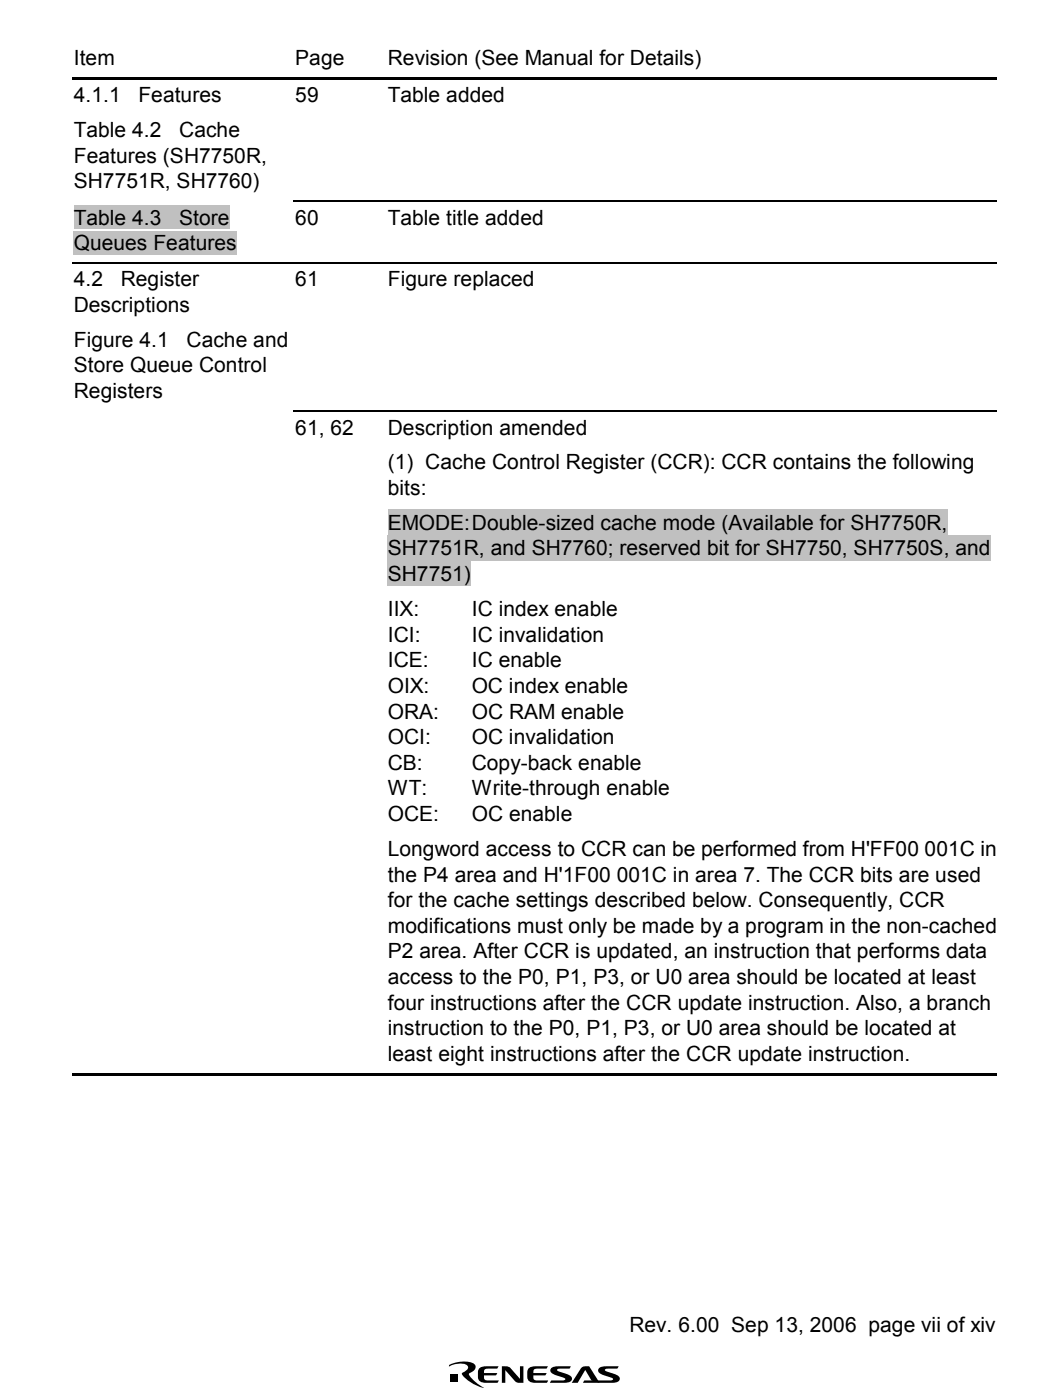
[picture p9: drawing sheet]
<svg xmlns="http://www.w3.org/2000/svg" width="160mm" height="212mm" viewBox="0 0 160 212" stroke-linecap="round" stroke-linejoin="round" font-family="sans-serif">
<defs><g id="words">
<g font-size="3.2">
<text x="11.2" y="9.9">Item</text>
<text x="44.7" y="9.9">Page</text>
<text x="58.7" y="9.9">Revision (See Manual for Details)</text>
<text x="11.2" y="15.5">4.1.1</text>
<text x="21" y="15.5">Features</text>
<text x="44.7" y="15.5">59</text>
<text x="58.7" y="15.5">Table added</text>
<text x="11.2" y="20.8">Table 4.2</text>
<text x="27.1" y="20.8">Cache</text>
<text x="11.2" y="24.6">Features (SH7750R,</text>
<text x="11.2" y="28.5">SH7751R, SH7760)</text>
<text x="11.2" y="34">Table 4.3</text>
<text x="27.1" y="34">Store</text>
<text x="44.7" y="34">60</text>
<text x="58.7" y="34">Table title added</text>
<text x="11.2" y="37.9">Queues Features</text>
<text x="11.2" y="43.4">4.2</text>
<text x="11.2" y="47.2">Descriptions</text>
<text x="18.3" y="43.4">Register</text>
<text x="44.7" y="43.4">61</text>
<text x="58.7" y="43.4">Figure replaced</text>
<text x="11.2" y="52.5">Figure 4.1</text>
<text x="28.2" y="52.5">Cache and</text>
<text x="11.2" y="56.4">Store Queue Control</text>
<text x="11.2" y="60.3">Registers</text>
<text x="44.7" y="65.8">61, 62</text>
<text x="58.7" y="65.8">Description amended</text>
<text x="58.7" y="71.1">(1) Cache Control Register (CCR): CCR contains the following</text>
<text x="58.7" y="74.9">bits:</text>
<text x="58.7" y="80.2">EMODE: Double-sized cache mode (Available for SH7750R,</text>
<text x="58.7" y="84.1">SH7751R, and SH7760; reserved bit for SH7750, SH7750S, and</text>
<text x="58.7" y="88">SH7751)</text>
<text x="58.7" y="93.3">IIX:</text>
<text x="71.4" y="93.3">IC index enable</text>
<text x="58.7" y="97.2">ICI:</text>
<text x="58.7" y="101">ICE:</text>
<text x="71.4" y="101">IC enable</text>
<text x="71.4" y="97.2">IC invalidation</text>
<text x="58.7" y="104.9">OIX:</text>
<text x="71.4" y="104.9">OC index enable</text>
<text x="58.7" y="108.8">ORA:</text>
<text x="58.7" y="112.7">OCI:</text>
<text x="71.4" y="112.7">OC invalidation</text>
<text x="71.4" y="108.8">OC RAM enable</text>
<text x="58.7" y="116.6">CB:</text>
<text x="71.4" y="116.6">Copy-back enable</text>
<text x="58.7" y="120.4">WT:</text>
<text x="58.7" y="124.3">OCE:</text>
<text x="71.4" y="120.4">Write-through enable</text>
<text x="71.4" y="124.3">OC enable</text>
<text x="58.7" y="129.6">Longword access to CCR can be performed from H'FF00 001C in</text>
<text x="58.7" y="133.5">the P4 area and H'1F00 001C in area 7. The CCR bits are used</text>
<text x="58.7" y="137.4">for the cache settings described below. Consequently, CCR</text>
<text x="58.7" y="141.2">modifications must only be made by a program in the non-cached</text>
<text x="58.7" y="145.1">P2 area. After CCR is updated, an instruction that performs data</text>
<text x="58.7" y="149">access to the P0, P1, P3, or U0 area should be located at least</text>
<text x="58.7" y="152.9">four instructions after the CCR update instruction. Also, a branch</text>
<text x="58.7" y="156.8">instruction to the P0, P1, P3, or U0 area should be located at</text>
<text x="58.7" y="160.7">least eight instructions after the CCR update instruction.</text>
<text x="95.3" y="201.7">Rev. 6.00 Sep 13, 2006 page vii of xiv</text>
</g>
</g></defs>
<path d="M44.4 11.7h.4v.3h-.4zM58.5 11.7h.3v.3h-.3zM68.1 208.1h1.3v1.2h-1.3zM68 206.7a4.5 4.5 0 0 1 3.8-.2 .7 .7 0 0 1-.3 1.2l-.5 .3a5 5 0 0 0 2.2 2.1 5.3 5.3 0 0 1-3.3-2.1l.2-.2a.96 .96 0 0 0 .8-.9 1.52 1.52 0 0 0-1.7-.4l-1.2 .4zM72.6 207.2l.5-.3h2.4l-.2 .3-1.8 .1a.5 .5 0 0 0-.2 .6h2l-.3 .4h-1.7v.3v.2l.2 .2h2l-.2 .4h-1.7a1 1 0 0 1-1.2-.9v-1zM76 206.9h.4a.9 .9 0 0 1 .9 .3l1.4 1.6v-1.9h.5v2.5a1.32 1.32 0 0 1-1.3-.3l-1.4-1.6v1.9h-.5zM80 207.2l.6-.3h2.3l-.2 .3-1.7 .1a.5 .5 0 0 0-.3 .6h2.1l-.3 .4h-1.8v.3l.1 .2 .2 .2h2l-.2 .4h-1.7a1 1 0 0 1-1.3-.9l.1-1zM83.4 207.3l.6-.4h2.4l-.2 .3-1.8 .1v.2l.4 .2a2.47 2.47 0 0 1 1.8 .9l-.1 .4-.5 .3-2.8 .1 .3-.4 2-.1v-.2l-.4-.2a2.46 2.46 0 0 1-1.8-.8zM88.1 207l.2-.1h.9l1.6 2.5-1.3-.4-.9-1.5-1.1 1.9h-.9zM88.5 209h3.8l.5-.1v-.2l-.4-.2a2.46 2.46 0 0 1-1.8-.8v-.4l.6-.4h2.5l-.2 .3-1.9 .1v.2l.4 .2a2.47 2.47 0 0 1 1.8 .9v.4l-.6 .3-4.9 .1z" fill="#000"/>
<path d="M10.9 11.9h33.6M44.8 11.9h13.7M58.8 11.9h92.2" fill="none" stroke="#000" stroke-width=".34"/>
<g fill="#c0c0c0">
<path d="M11.2 31.1h23.6v3.6h-23.6z"/>
<path d="M11.2 35h24.7v3.6h-24.7z"/>
</g>
<path d="M10.9 39.8h33.6M44.4 30.5h14.1M44.6 39.8h13.9M58.6 30.5h92.4M58.6 39.8h92.4" fill="none" stroke="#000" stroke-width=".17"/>
<path d="M44.4 39.8h.2v.1h-.2zM58.5 30.4h.1v.2h-.1zM58.5 39.8h.1v.1h-.1z" fill="#000"/>
<g fill="#c0c0c0">
<path d="M58.7 77.1h84.8v3.9h-84.8z"/>
<path d="M58.7 81h91.3v3.9h-91.3z"/>
<path d="M58.7 84.9h12.6v3.9h-12.6z"/>
</g>
<path d="M44.4 62.2h14.1M58.6 62.2h92.4" fill="none" stroke="#000" stroke-width=".17"/>
<path d="M58.5 62.2h.1v.1h-.1zM44.4 162.5h.4v.4h-.4zM58.5 162.5h.3v.4h-.3z" fill="#000"/>
<path d="M10.9 162.7h33.6M44.8 162.7h13.7M58.8 162.7h92.2" fill="none" stroke="#000" stroke-width=".34"/>
<use href="#words"/>
</svg>
